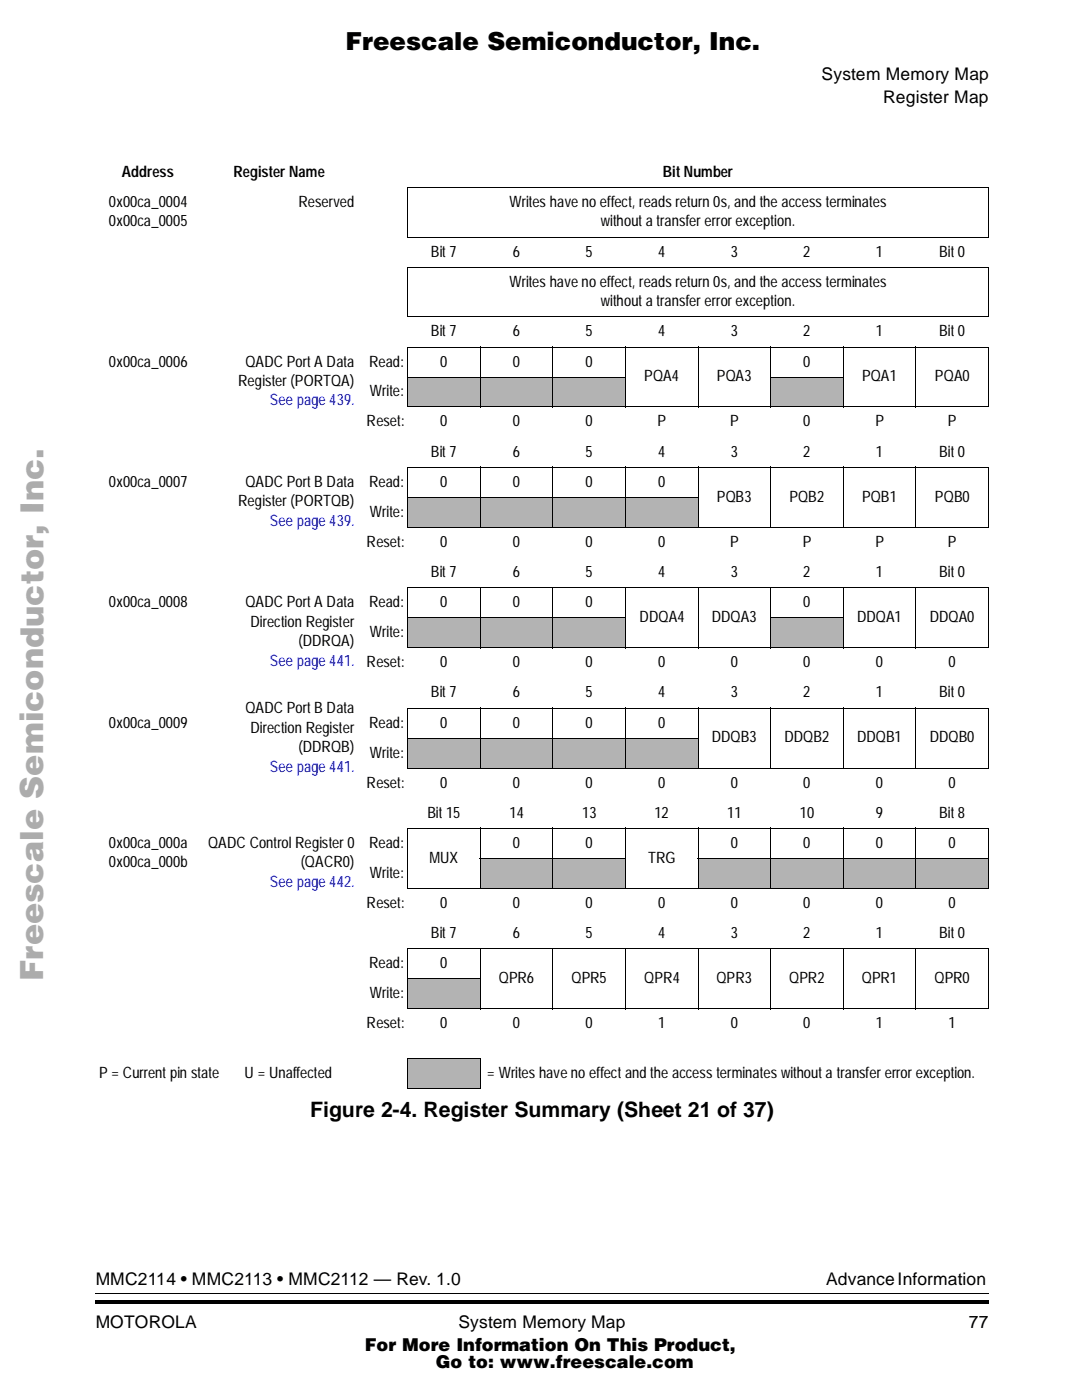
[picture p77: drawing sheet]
<svg xmlns="http://www.w3.org/2000/svg" width="216mm" height="279mm" viewBox="0 0 216 279" stroke-linecap="round" stroke-linejoin="round" font-family="sans-serif">
<defs><g id="words">
<text font-size="6.4" fill="#acacac" x="8.6" y="195.5" transform="rotate(-90 8.6 195.5)">Freescale Semiconductor, Inc...</text>
<text font-size="4.9" x="68.8" y="9.9">Freescale Semiconductor, Inc.</text>
<text font-size="4.2" x="61.8" y="222.6">Figure 2-4. Register Summary (Sheet 21 of 37)</text>
<g font-size="3.5">
<text x="163.6" y="16">System Memory Map</text>
<text x="175.9" y="20.6">Register Map</text>
<text x="19.1" y="256">MMC2114 • MMC2113 • MMC2112 — Rev. 1.0</text>
<text x="164.5" y="256">Advance Information</text>
<text x="19.1" y="264.7">MOTOROLA</text>
<text x="72.7" y="269.2">For More Information On This Product,</text>
<text x="91.3" y="264.7">System Memory Map</text>
<text x="193" y="264.7">77</text>
<text x="86.8" y="272.8">Go to: www.freescale.com</text>
</g>
<g font-size="3.1">
<text x="24.2" y="35.3">Address</text>
<text x="46.5" y="35.3">Register Name</text>
<text x="132" y="35.3">Bit Number</text>
<text x="21.7" y="41.3">0x00ca_0004</text>
<text x="59.5" y="41.3">Reserved</text>
<text x="101.5" y="41.3">Writes have no effect, reads return 0s, and the access terminates</text>
<text x="21.7" y="45.1">0x00ca_0005</text>
<text x="119.7" y="45.1">without a transfer error exception.</text>
<text x="85.8" y="51.1">Bit 7</text>
<text x="102.1" y="51.1">6</text>
<text x="116.6" y="51.1">5</text>
<text x="131.1" y="51.1">4</text>
<text x="145.6" y="51.1">3</text>
<text x="160" y="51.1">2</text>
<text x="174.4" y="51.1">1</text>
<text x="187.1" y="51.1">Bit 0</text>
<text x="101.5" y="57.1">Writes have no effect, reads return 0s, and the access terminates</text>
<text x="119.7" y="61">without a transfer error exception.</text>
<text x="85.8" y="67.1">Bit 7</text>
<text x="102.1" y="67.1">6</text>
<text x="116.6" y="67.1">5</text>
<text x="131.1" y="67.1">4</text>
<text x="145.6" y="67.1">3</text>
<text x="160" y="67.1">2</text>
<text x="174.4" y="67.1">1</text>
<text x="187.1" y="67.1">Bit 0</text>
<text x="21.7" y="73.1">0x00ca_0006</text>
<text x="47.4" y="76.9">Register (PORTQA)</text>
<text x="48.9" y="73.1">QADC Port A Data</text>
<text x="73.5" y="73.1">Read:</text>
<text x="87.7" y="73.1">0</text>
<text x="102.1" y="73.1">0</text>
<text x="116.6" y="73.1">0</text>
<text x="128.3" y="76">PQA4</text>
<text x="142.8" y="76">PQA3</text>
<text x="160" y="73.1">0</text>
<text x="171.7" y="76">PQA1</text>
<text x="186.2" y="76">PQA0</text>
<text x="73.7" y="79">Write:</text>
<text x="73" y="85">Reset:</text>
<text x="87.7" y="85">0</text>
<text x="102.1" y="85">0</text>
<text x="116.6" y="85">0</text>
<text x="130.9" y="85">P</text>
<text x="145.4" y="85">P</text>
<text x="160" y="85">0</text>
<text x="174.4" y="85">P</text>
<text x="188.8" y="85">P</text>
<text x="85.8" y="91">Bit 7</text>
<text x="102.1" y="91">6</text>
<text x="116.6" y="91">5</text>
<text x="131.1" y="91">4</text>
<text x="145.6" y="91">3</text>
<text x="160" y="91">2</text>
<text x="174.4" y="91">1</text>
<text x="187.1" y="91">Bit 0</text>
<text x="21.7" y="97">0x00ca_0007</text>
<text x="47.4" y="100.9">Register (PORTQB)</text>
<text x="48.9" y="97">QADC Port B Data</text>
<text x="73.5" y="97">Read:</text>
<text x="87.7" y="97">0</text>
<text x="102.1" y="97">0</text>
<text x="116.6" y="97">0</text>
<text x="131.1" y="97">0</text>
<text x="142.8" y="100">PQB3</text>
<text x="157.3" y="100">PQB2</text>
<text x="171.7" y="100">PQB1</text>
<text x="186.2" y="100">PQB0</text>
<text x="73.7" y="103">Write:</text>
<text x="73" y="109">Reset:</text>
<text x="87.7" y="109">0</text>
<text x="102.1" y="109">0</text>
<text x="116.6" y="109">0</text>
<text x="131.1" y="109">0</text>
<text x="145.4" y="109">P</text>
<text x="159.9" y="109">P</text>
<text x="174.4" y="109">P</text>
<text x="188.8" y="109">P</text>
<text x="85.8" y="115">Bit 7</text>
<text x="102.1" y="115">6</text>
<text x="116.6" y="115">5</text>
<text x="131.1" y="115">4</text>
<text x="145.6" y="115">3</text>
<text x="160" y="115">2</text>
<text x="174.4" y="115">1</text>
<text x="187.1" y="115">Bit 0</text>
<text x="21.7" y="121">0x00ca_0008</text>
<text x="48.9" y="121">QADC Port A Data</text>
<text x="49.9" y="124.9">Direction Register</text>
<text x="73.5" y="121">Read:</text>
<text x="87.7" y="121">0</text>
<text x="102.1" y="121">0</text>
<text x="116.6" y="121">0</text>
<text x="127.4" y="124">DDQA4</text>
<text x="141.8" y="124">DDQA3</text>
<text x="160" y="121">0</text>
<text x="170.7" y="124">DDQA1</text>
<text x="185.2" y="124">DDQA0</text>
<text x="59.5" y="128.8">(DDRQA)</text>
<text x="73.7" y="127">Write:</text>
<text x="73" y="133">Reset:</text>
<text x="87.7" y="133">0</text>
<text x="102.1" y="133">0</text>
<text x="116.6" y="133">0</text>
<text x="131.1" y="133">0</text>
<text x="145.6" y="133">0</text>
<text x="160" y="133">0</text>
<text x="174.4" y="133">0</text>
<text x="188.9" y="133">0</text>
<text x="48.9" y="142.2">QADC Port B Data</text>
<text x="85.8" y="139">Bit 7</text>
<text x="102.1" y="139">6</text>
<text x="116.6" y="139">5</text>
<text x="131.1" y="139">4</text>
<text x="145.6" y="139">3</text>
<text x="160" y="139">2</text>
<text x="174.4" y="139">1</text>
<text x="187.1" y="139">Bit 0</text>
<text x="21.7" y="145">0x00ca_0009</text>
<text x="49.9" y="146">Direction Register</text>
<text x="59.5" y="149.9">(DDRQB)</text>
<text x="73.5" y="145">Read:</text>
<text x="87.7" y="145">0</text>
<text x="102.1" y="145">0</text>
<text x="116.6" y="145">0</text>
<text x="131.1" y="145">0</text>
<text x="141.8" y="148">DDQB3</text>
<text x="156.2" y="148">DDQB2</text>
<text x="170.7" y="148">DDQB1</text>
<text x="185.2" y="148">DDQB0</text>
<text x="73.7" y="151">Write:</text>
<text x="73" y="157">Reset:</text>
<text x="87.7" y="157">0</text>
<text x="102.1" y="157">0</text>
<text x="116.6" y="157">0</text>
<text x="131.1" y="157">0</text>
<text x="145.6" y="157">0</text>
<text x="160" y="157">0</text>
<text x="174.4" y="157">0</text>
<text x="188.9" y="157">0</text>
<text x="85.1" y="163">Bit 15</text>
<text x="101.5" y="163">14</text>
<text x="115.9" y="163">13</text>
<text x="130.3" y="163">12</text>
<text x="144.8" y="163">11</text>
<text x="159.3" y="163">10</text>
<text x="174.5" y="163">9</text>
<text x="187.1" y="163">Bit 8</text>
<text x="21.7" y="169">0x00ca_000a</text>
<text x="21.7" y="172.9">0x00ca_000b</text>
<text x="41.4" y="169">QADC Control Register0</text>
<text x="59.9" y="172.9">(QACR0)</text>
<text x="73.5" y="169">Read:</text>
<text x="85.5" y="172">MUX</text>
<text x="102.1" y="169">0</text>
<text x="116.6" y="169">0</text>
<text x="129.1" y="172">TRG</text>
<text x="145.6" y="169">0</text>
<text x="160" y="169">0</text>
<text x="174.4" y="169">0</text>
<text x="188.9" y="169">0</text>
<text x="73.7" y="175">Write:</text>
<text x="73" y="181">Reset:</text>
<text x="87.7" y="181">0</text>
<text x="102.1" y="181">0</text>
<text x="116.6" y="181">0</text>
<text x="131.1" y="181">0</text>
<text x="145.6" y="181">0</text>
<text x="160" y="181">0</text>
<text x="174.4" y="181">0</text>
<text x="188.9" y="181">0</text>
<text x="85.8" y="187">Bit 7</text>
<text x="102.1" y="187">6</text>
<text x="116.6" y="187">5</text>
<text x="131.1" y="187">4</text>
<text x="145.6" y="187">3</text>
<text x="160" y="187">2</text>
<text x="174.4" y="187">1</text>
<text x="187.1" y="187">Bit 0</text>
<text x="73.5" y="193">Read:</text>
<text x="87.7" y="193">0</text>
<text x="99.3" y="196">QPR6</text>
<text x="113.8" y="196">QPR5</text>
<text x="128.3" y="196">QPR4</text>
<text x="142.7" y="196">QPR3</text>
<text x="157.2" y="196">QPR2</text>
<text x="171.7" y="196">QPR1</text>
<text x="186.1" y="196">QPR0</text>
<text x="73.7" y="199">Write:</text>
<text x="73" y="205">Reset:</text>
<text x="87.7" y="205">0</text>
<text x="102.1" y="205">0</text>
<text x="116.6" y="205">0</text>
<text x="131.1" y="205">1</text>
<text x="145.6" y="205">0</text>
<text x="160" y="205">0</text>
<text x="174.4" y="205">1</text>
<text x="188.9" y="205">1</text>
<text x="19.8" y="214.8">P = Current pin state</text>
<text x="48.7" y="214.8">U = Unaffected</text>
<text x="97.1" y="214.8">= Writes have no effect and the access terminates without a transfer error exception.</text>
</g>
<g font-size="3.1" fill="#00f">
<text x="53.7" y="80.8">See page 439.</text>
<text x="53.7" y="104.8">See page 439.</text>
<text x="53.7" y="132.7">See page 441.</text>
<text x="53.7" y="153.8">See page 441.</text>
<text x="53.7" y="176.8">See page 442.</text>
</g>
</g></defs>
<path d="M19 257.7l.1 .2zM19 259.1l.1 .7zM19.1 259.1h177.8v.7h-177.8zM196.9 257.7v.2zM196.9 259.1v.7z" fill="#000"/>
<path d="M19.1 257.8h177.8" fill="none" stroke="#000" stroke-width=".2"/>
<path d="M203.2 13.6h6.3v248.9h-6.3z" fill="#fff"/>
<g fill="#b3b3b3">
<path d="M81.2 75.2h14.3v5.8h-14.3z"/>
<path d="M95.6 75.2h14.4v5.8h-14.4z"/>
<path d="M110.1 75.2h14.4v5.8h-14.4z"/>
<path d="M153.5 75.2h14.3v5.8h-14.3z"/>
<path d="M81.2 99.1h14.3v6h-14.3z"/>
<path d="M95.6 99.1h14.4v6h-14.4z"/>
<path d="M110.1 99.1h14.4v6h-14.4z"/>
<path d="M124.6 99.1h14.4v6h-14.4z"/>
<path d="M81.2 123.1h14.3v5.9h-14.3z"/>
<path d="M95.6 123.1h14.4v5.9h-14.4z"/>
<path d="M110.1 123.1h14.4v5.9h-14.4z"/>
<path d="M153.5 123.1h14.3v5.9h-14.3z"/>
<path d="M81.2 147.1h14.3v6h-14.3z"/>
<path d="M95.6 147.1h14.4v6h-14.4z"/>
<path d="M110.1 147.1h14.4v6h-14.4z"/>
<path d="M124.6 147.1h14.4v6h-14.4z"/>
<path d="M95.6 171.1h14.4v5.9h-14.4z"/>
<path d="M110.1 171.1h14.4v5.9h-14.4z"/>
<path d="M139.1 171.1h14.3v5.9h-14.3z"/>
<path d="M153.5 171.1h14.3v5.9h-14.3z"/>
<path d="M167.9 171.1h14.4v5.9h-14.4z"/>
<path d="M182.4 171.1h14.4v5.9h-14.4z"/>
<path d="M81.2 195.1h14.3v5.9h-14.3z"/>
<path d="M81.2 210.9h14.3v5.9h-14.3z"/>
</g>
<g fill="none" stroke="#000" stroke-width=".2">
<path d="M81.1 37.4h115.9M81.2 37.5v9.7M196.9 37.5v9.7M81.1 47.2h115.9M81.1 53.3h115.9M81.2 53.3v9.8M196.9 53.3v9.8M81.1 63.2h115.9M81.1 69.2h115.9M81.1 75.2h43.6M81.2 69.3v11.7M95.6 69.1v12.2"/>
<path d="M110.1 69.1v12.2M124.6 69.1v12.2M139.1 69.1v12.2M153.4 75.2h14.6M153.5 69.1v12.2M167.9 69.1v12.2M182.4 69.1v12.2M196.9 69.3v11.7M81.1 81.1h115.9M81.1 93.1h115.9M81.1 99.1h58M81.2 93.2v11.9"/>
<path d="M95.6 93v12.2M110.1 93v12.2M124.6 93v12.2M139.1 93v12.2M153.5 93v12.2M167.9 93v12.2M182.4 93v12.2M196.9 93.2v11.9M81.1 105.2h115.9M81.1 117.1h115.9M81.2 117.3v11.7M95.6 117v12.2"/>
<path d="M110.1 117v12.2M124.6 117v12.2M139.1 117v12.2M153.5 117v12.2M167.9 117v12.2M182.4 117v12.2M196.9 117.3v11.7M81.1 123.1h43.6M81.1 129.1h115.9M153.4 123.1h14.6M81.1 141.1h115.9M81.1 147.1h58"/>
<path d="M81.1 153.2h115.9M81.2 141.2v11.8M95.6 141.1v12.1M110.1 141.1v12.1M124.6 141.1v12.1M139.1 141.1v12.1M153.5 141.1v12.1M167.9 141.1v12.1M182.4 141.1v12.1M196.9 141.2v11.8M81.1 165.1h115.9M81.1 177.1h115.9"/>
<path d="M81.2 165.2v11.8M95.5 171.1h29.2M95.6 165v12.2M110.1 165v12.2M124.6 165v12.2M139 171.1h58M139.1 165v12.2M153.5 165v12.2M167.9 165v12.2M182.4 165v12.2M196.9 165.2v11.8M81.1 189.1h115.9"/>
<path d="M81.1 195.1h14.6M81.2 189.2v11.8M95.6 189v12.2M110.1 189v12.2M124.6 189v12.2M139.1 189v12.2M153.5 189v12.2M167.9 189v12.2M182.4 189v12.2M196.9 189.2v11.8M81.1 201.1h115.9M81.1 210.9h14.6"/>
<path d="M81.1 216.9h14.6M81.2 211v5.8M95.6 211v5.8"/>
</g>
<use href="#words"/>
</svg>
